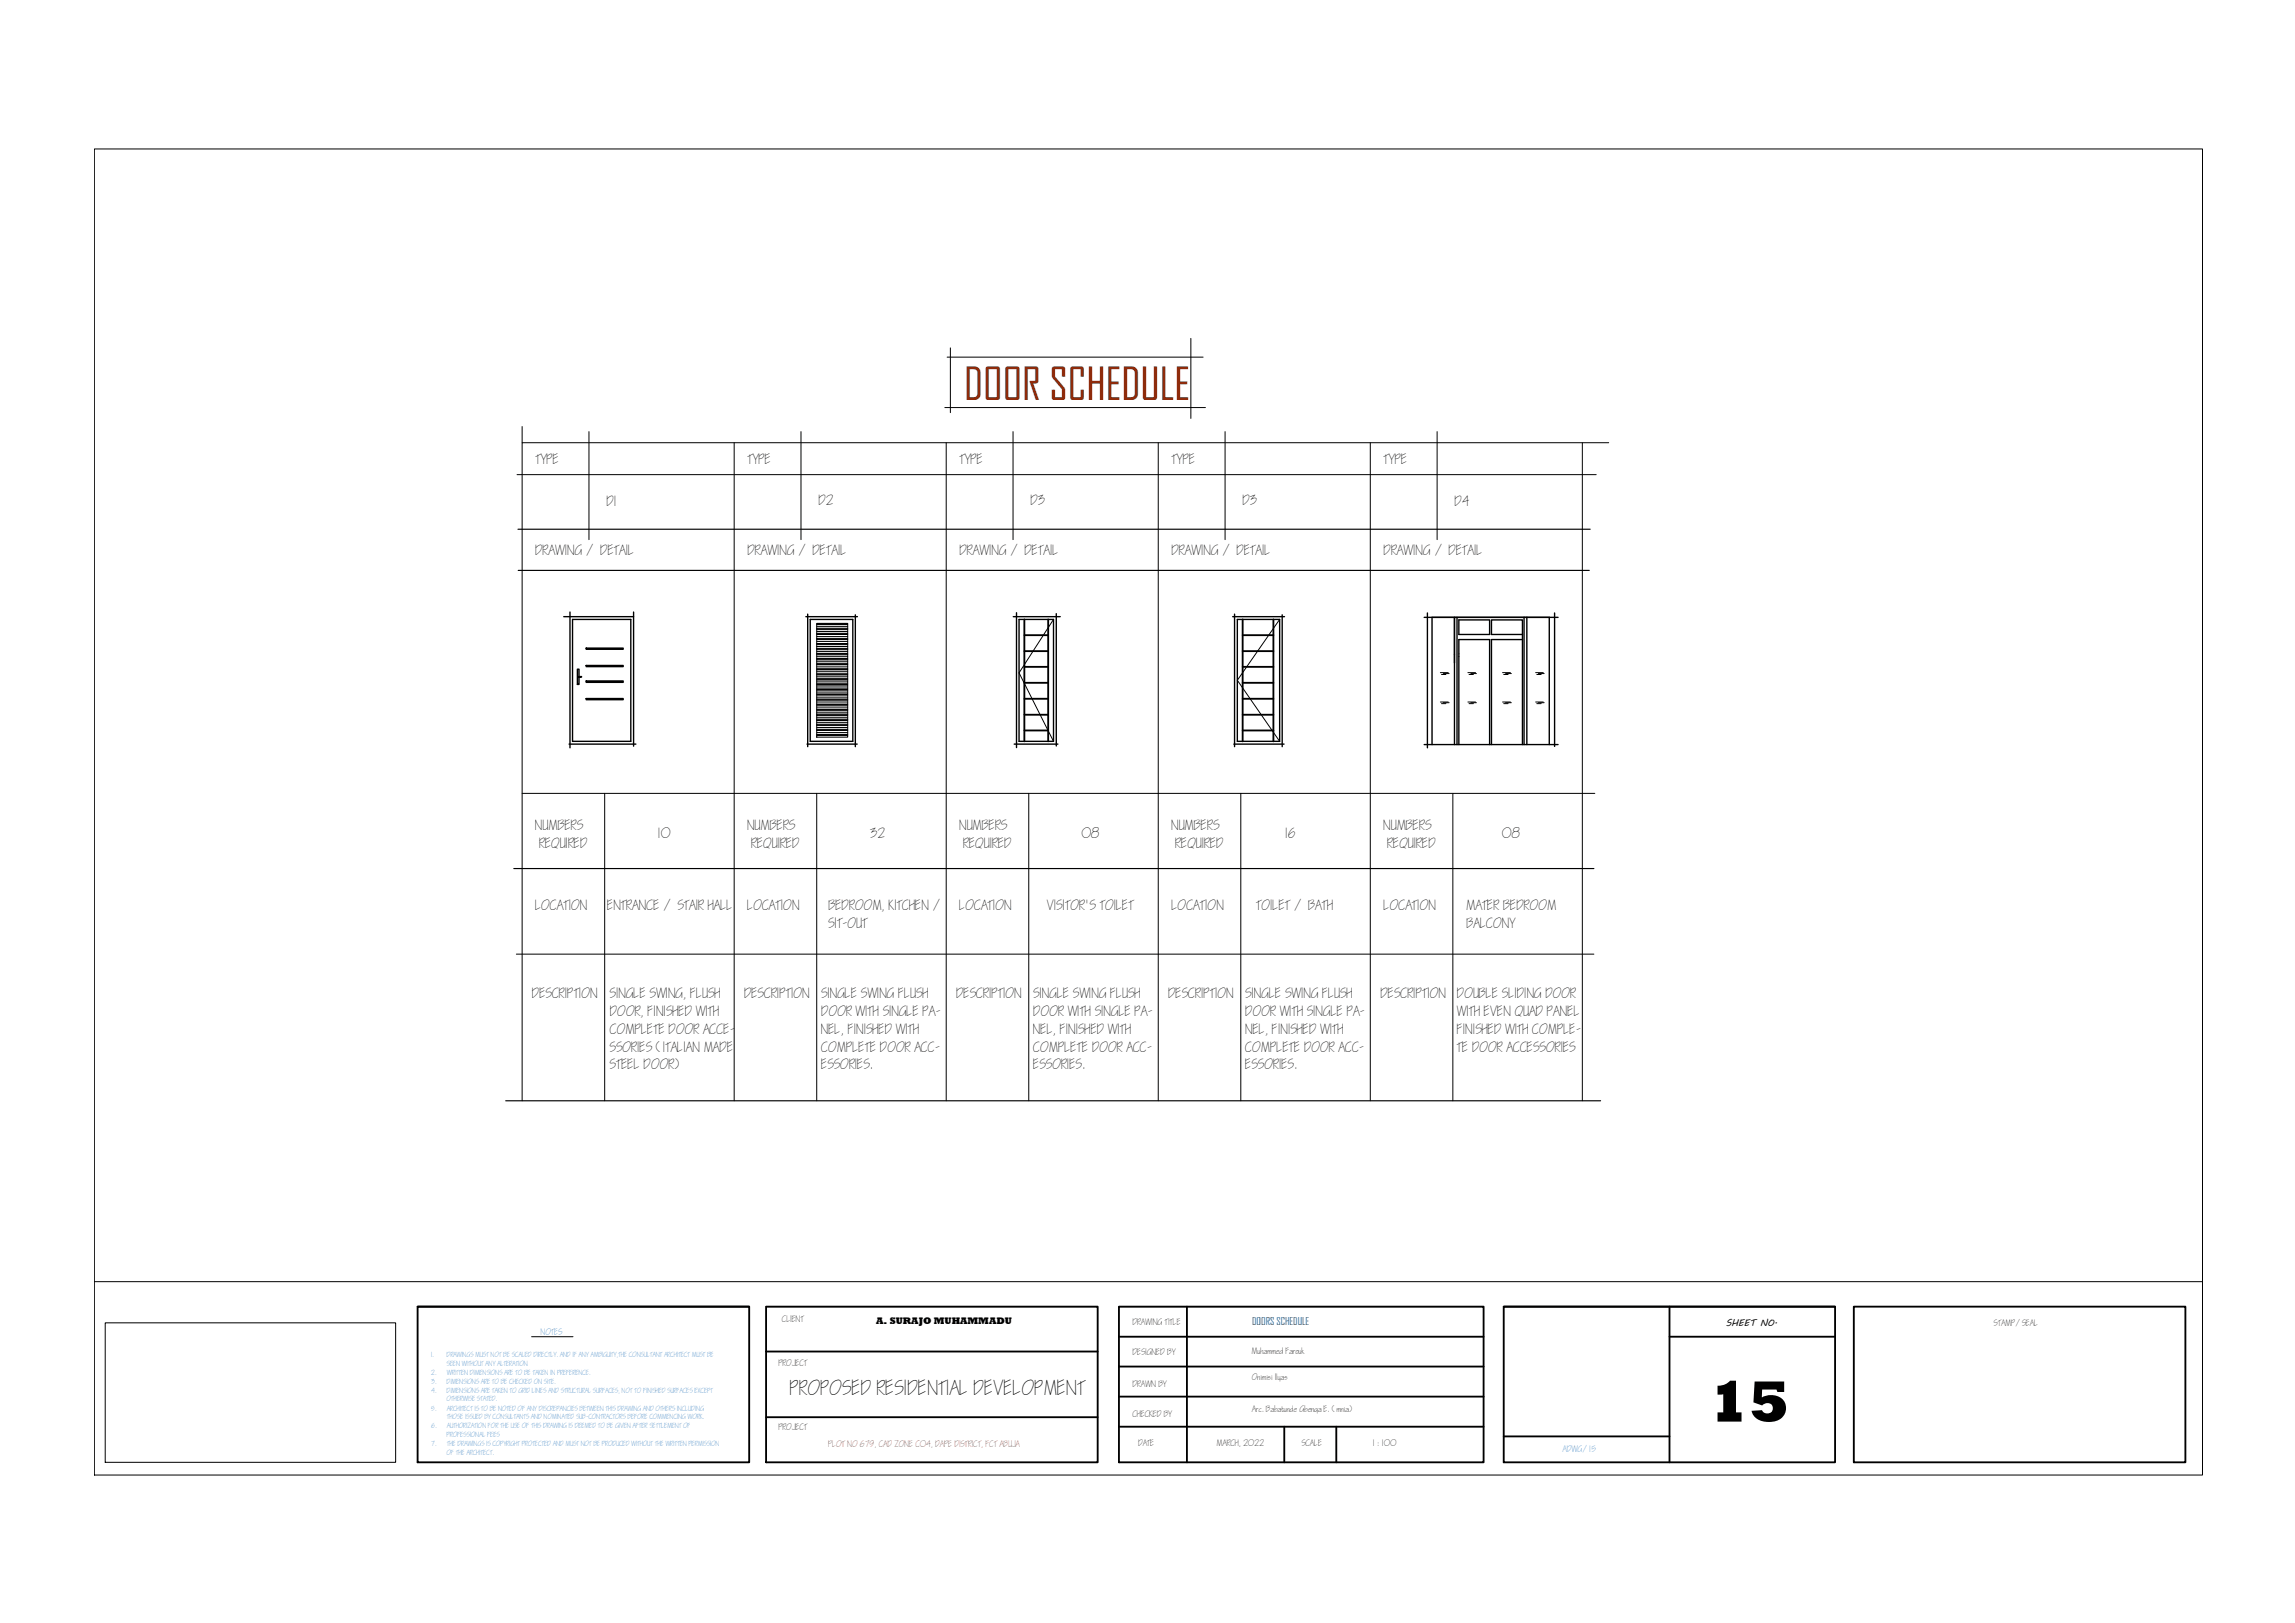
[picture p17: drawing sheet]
<svg xmlns="http://www.w3.org/2000/svg" width="420mm" height="297mm" viewBox="0 0 420 297" stroke-linecap="round" stroke-linejoin="round" font-family="sans-serif">
<defs><g id="words">
<text font-size="10.8" x="312.8" y="260.2">15</text>
<text font-size="8" fill="#952500" x="176.5" y="73.2">DOOR SCHEDULE</text>
<text font-size="3.5" x="144.7" y="255.4">PROPOSED RESIDENTIAL DEVELOPMENT</text>
<g font-size="2.4">
<text x="98.1" y="85">TYPE</text>
<text x="136.9" y="85">TYPE</text>
<text x="175.7" y="85">TYPE</text>
<text x="214.5" y="85">TYPE</text>
<text x="253.4" y="85">TYPE</text>
<text x="111.1" y="92.5">D1</text>
<text x="149.9" y="92.5">D2</text>
<text x="188.7" y="92.5">D3</text>
<text x="227.5" y="92.5">D3</text>
<text x="266.4" y="92.5">D4</text>
<text x="98" y="101.6">DRAWING / DETAIL</text>
<text x="136.9" y="101.6">DRAWING / DETAIL</text>
<text x="175.7" y="101.6">DRAWING / DETAIL</text>
<text x="214.5" y="101.6">DRAWING / DETAIL</text>
<text x="253.4" y="101.6">DRAWING / DETAIL</text>
<text x="98" y="151.8">NUMBERS</text>
<text x="98.8" y="155.1">REQUIRED</text>
<text x="120.5" y="153.3">10</text>
<text x="136.8" y="151.8">NUMBERS</text>
<text x="137.6" y="155.1">REQUIRED</text>
<text x="159.4" y="153.3">32</text>
<text x="175.6" y="151.8">NUMBERS</text>
<text x="176.4" y="155.1">REQUIRED</text>
<text x="198" y="153.4">08</text>
<text x="214.5" y="151.8">NUMBERS</text>
<text x="215.2" y="155.1">REQUIRED</text>
<text x="235.3" y="153.3">16</text>
<text x="253.3" y="151.8">NUMBERS</text>
<text x="254" y="155.1">REQUIRED</text>
<text x="275" y="153.4">08</text>
<text x="98" y="166.5">LOCATION</text>
<text x="111.2" y="166.6">ENTRANCE / STAIR HALL</text>
<text x="136.9" y="166.5">LOCATION</text>
<text x="151.7" y="166.6">BEDROOM, KITCHEN /</text>
<text x="175.7" y="166.5">LOCATION</text>
<text x="191.7" y="166.5">VISITOR'S TOILET</text>
<text x="214.5" y="166.5">LOCATION</text>
<text x="230" y="166.6">TOILET / BATH</text>
<text x="253.4" y="166.5">LOCATION</text>
<text x="268.5" y="166.5">MATER BEDROOM</text>
<text x="151.7" y="169.8">SIT-OUT</text>
<text x="268.5" y="169.8">BALCONY</text>
<text x="97.5" y="182.7">DESCRIPTION</text>
<text x="111.7" y="182.7">SINGLE SWING, FLUSH</text>
<text x="111.7" y="186">DOOR, FINISHED WITH</text>
<text x="136.3" y="182.7">DESCRIPTION</text>
<text x="150.4" y="182.7">SINGLE SWING FLUSH</text>
<text x="150.4" y="186">DOOR WITH SINGLE PA-</text>
<text x="175.1" y="182.7">DESCRIPTION</text>
<text x="189.2" y="182.7">SINGLE SWING FLUSH</text>
<text x="189.2" y="186">DOOR WITH SINGLE PA-</text>
<text x="213.9" y="182.7">DESCRIPTION</text>
<text x="228" y="182.7">SINGLE SWING FLUSH</text>
<text x="228" y="186">DOOR WITH SINGLE PA-</text>
<text x="252.8" y="182.7">DESCRIPTION</text>
<text x="266.8" y="182.7">DOUBLE SLIDING DOOR</text>
<text x="266.8" y="186">WITH EVEN QUAD PANEL</text>
<text x="111.7" y="189.2">COMPLETE DOOR ACCE-</text>
<text x="150.3" y="189.2">NEL, FINISHED WITH</text>
<text x="189.1" y="189.2">NEL, FINISHED WITH</text>
<text x="228" y="189.2">NEL, FINISHED WITH</text>
<text x="266.8" y="189.2">FINISHED WITH COMPLE-</text>
<text x="111.7" y="192.5">SSORIES (ITALIAN MADE</text>
<text x="111.7" y="195.7">STEEL DOOR)</text>
<text x="150.4" y="192.5">COMPLETE DOOR ACC-</text>
<text x="150.4" y="195.7">ESSORIES.</text>
<text x="189.2" y="192.5">COMPLETE DOOR ACC-</text>
<text x="189.2" y="195.7">ESSORIES.</text>
<text x="228" y="192.5">COMPLETE DOOR ACC-</text>
<text x="228" y="195.7">ESSORIES.</text>
<text x="266.8" y="192.5">TE DOOR ACCESSORIES</text>
</g>
<text font-size="1.9" fill="#105689" x="229.2" y="242.5">DOORS SCHEDULE</text>
<text font-size="1.8" x="160.4" y="242.3">A. SURAJO MUHAMMADU</text>
<text font-size="1.7" x="315.9" y="242.7">SHEET NO.</text>
<g font-size="1.5" fill="#2776bb">
<text x="99" y="244.3">NOTES</text>
<text x="286.1" y="265.8">ADWG/15</text>
</g>
<g font-size="1.5">
<text x="143.2" y="242">CLIENT</text>
<text x="207.4" y="242.5">DRAWING TITLE</text>
<text x="365" y="242.6">STAMP/SEAL</text>
<text x="142.6" y="250">PROJECT</text>
<text x="207.4" y="248">DESIGNED BY</text>
<text x="229.2" y="247.9">Muhammed Farouk</text>
<text x="207.4" y="253.9">DRAWN BY</text>
<text x="229.2" y="252.6">Onimisi Ilyas</text>
<text x="142.6" y="261.7">PROJECT</text>
<text x="207.4" y="259.3">CHECKED BY</text>
<text x="229.2" y="258.5">Arc. Babatunde Gbenga E. (mnia)</text>
<text x="208.4" y="264.7">DATE</text>
<text x="222.8" y="264.7">MARCH, 2022</text>
<text x="238.3" y="264.7">SCALE</text>
<text x="251.4" y="264.7">1 : 100</text>
</g>
<text font-size="1.5" fill="#991b1e" x="151.7" y="264.8">PLOT NO 679, CAD ZONE C04, DAPE DISTRICT, FCT ABUJA</text>
<g font-size="1.2" fill="#2776bb">
<text x="78.9" y="248.4">1.</text>
<text x="79" y="251.6">2.</text>
<text x="81.8" y="248.4">DRAWINGS MUST NOT BE SCALED DIRECTLY. AND IF ANY AMBIGUITY,THE CONSULTANT ARCHITECT MUST BE</text>
<text x="81.8" y="250">SEEN WITHOUT ANY ALTERATION</text>
<text x="81.9" y="251.6">WRITTEN DIMENSIONS ARE TO BE TAKEN IN PREFERENCE.</text>
<text x="79" y="253.2">3.</text>
<text x="79" y="254.9">4.</text>
<text x="81.8" y="253.2">DIMENSIONS ARE TO BE CHECKED ON SITE.</text>
<text x="81.8" y="254.9">DIMENSIONS ARE TAKEN TO GRID LINES AND STRUCTURAL SURFACES, NOT TO FINISHED SURFACES EXCEPT</text>
<text x="81.8" y="256.5">OTHERWISE STATED.</text>
<text x="78.9" y="258.1">5.</text>
<text x="79" y="261.4">6.</text>
<text x="81.8" y="263">PROFESSIONAL FEES</text>
<text x="81.9" y="258.1">ARCHITECT IS TO BE NOTED OF ANY DISCREPANCIES BETWEEN THIS DRAWING AND OTHERS INCLUDING</text>
<text x="81.9" y="259.8">THOSE ISSUED BY CONSULTANTS AND NOMINATED SUB-CONTRACTORS BEFORE COMMENCING WORK.</text>
<text x="81.9" y="261.4">AUTHORIZATION FOR THE USE OF THIS DRAWING IS DEEMED TO BE GIVEN AFTER SETTLEMENT OF</text>
<text x="79" y="264.6">7.</text>
<text x="81.8" y="266.3">OF THE ARCHITECT.</text>
<text x="81.9" y="264.6">THE DRAWINGS IS COPYRIGHT PROTECTED AND MUST NOT BE PRODUCED WITHOUT THE WRITTEN PERMISSION</text>
</g>
</g></defs>
<!-- layer: wall -->
<g fill="none" stroke="#000" stroke-width=".18">
<path d="M17.3 27.3h385.9v242.7h-385.9zM95.6 78.1v2.9M107.8 79v19.8M146.6 79v19.8M173 74.6h47.7M173.4 65.4h46.9M174 63.7v11.8M185.5 79v19.8M218 61.9v14.7M224.3 79v19.8M263.1 79v19.8M94.7 86.9h197.5"/>
<path d="M134.4 81v120.5M173.2 81v120.5M212 81v120.5M250.9 81v120.5M289.7 81v120.5M294.5 81h-198.9v120.5M149.5 114.1h5.7v20.8h-5.7zM149.5 114.3h5.7M149.5 115.2h5.7M149.5 116.1h5.7M149.5 117.1h5.7M149.5 118h5.7"/>
<path d="M149.5 118.9h5.7M149.5 119.8h5.7M149.5 114.2h5.7M149.5 115.1h5.7M149.5 116h5.7M149.5 117h5.7M149.5 117.9h5.7M149.5 118.8h5.7M149.5 119.7h5.7M149.5 115h5.7M149.5 115.9h5.7M149.5 116.8h5.7"/>
<path d="M149.5 117.8h5.7M149.5 118.7h5.7M149.5 119.6h5.7M149.5 114.6h5.7M149.5 115.6h5.7M149.5 116.5h5.7M149.5 117.4h5.7M149.5 118.3h5.7M149.5 119.3h5.7M192.9 113.4l-6.3 9.7 6.3 12.6M234.3 113.4l-7.8 11.1 7.8 11.2M149.5 120.8h5.7"/>
<path d="M149.5 121.7h5.7M149.5 122.6h5.7M149.5 123.5h5.7M149.5 124.5h5.7M149.5 125.4h5.7M149.5 126.3h5.7M149.5 127.2h5.7M149.5 128.1h5.7M149.5 129.1h5.7M149.5 130h5.7M149.5 130.9h5.7M149.5 131.9h5.7"/>
<path d="M149.5 132.8h5.7M149.5 133.7h5.7M149.5 134.6h5.7M149.5 120.7h5.7M149.5 121.6h5.7M149.5 122.5h5.7M149.5 123.4h5.7M149.5 124.3h5.7M149.5 125.3h5.7M149.5 126.2h5.7M149.5 127.1h5.7M149.5 128.9h5.7"/>
<path d="M149.5 129.9h5.7M149.5 130.8h5.7M149.5 131.7h5.7M149.5 132.7h5.7M149.5 133.6h5.7M149.5 134.5h5.7M149.5 120.5h5.7M149.5 121.5h5.7M149.5 122.4h5.7M149.5 123.3h5.7M149.5 124.2h5.7M149.5 125.1h5.7"/>
<path d="M149.5 126.1h5.7M149.5 127h5.7M149.5 127.9h5.7M149.5 129.8h5.7M149.5 130.7h5.7M149.5 131.6h5.7M149.5 132.5h5.7M149.5 133.5h5.7M149.5 134.4h5.7M149.5 120.2h5.7M149.5 121.1h5.7M149.5 122h5.7"/>
<path d="M149.5 122.9h5.7M149.5 123.9h5.7M149.5 124.8h5.7M149.5 125.7h5.7M149.5 126.7h5.7M149.5 127.6h5.7M149.5 128.5h5.7M149.5 129.4h5.7M149.5 130.3h5.7M149.5 131.3h5.7M149.5 132.2h5.7M149.5 133.1h5.7"/>
<path d="M149.5 134.1h5.7M263.7 128.5h1.4M263.7 123.1h1.4M263.9 123.4h.8M263.9 128.8h.8M264.2 123.3h1.1M264.2 128.6h1.1M268.7 128.5h1.4M268.7 123.1h1.4M268.9 123.4h.8M268.9 128.8h.8M269.3 123.3h1"/>
<path d="M269.3 128.6h1M275.1 128.5h1.4M275.1 123.1h1.4M275.3 123.4h.8M275.3 128.8h.8M275.6 123.3h1.1M275.6 128.6h1.1M281.1 128.5h1.4M281.1 123.1h1.4M281.3 123.4h.9M281.3 128.8h.9M281.6 123.3h1.1"/>
<path d="M281.6 128.6h1.1M95.6 145.2h196.4M110.7 145.2v56.3M149.5 145.2v56.3M188.3 145.2v56.3M227.2 145.2v56.3M266 145.2v56.3M94.5 174.6h197.3M17.3 234.6h385.9M140.3 239.1h60.7M204.9 239.1h66.7M19.3 242.1h53.1v25.5h-53.1z"/>
<path d="M97.3 244.6h7.6"/>
</g>
<g fill="none" stroke="#000" stroke-width=".34">
<path d="M187.5 113.4v22.3M187.5 116.2h4.4M187.5 119.2h4.4M191.9 113.4v22.3M227.5 116.2h5.6M227.5 119.2h5.6M227.5 113.4v22.3M233.1 113.4v22.3M187.5 122h4.4M187.5 125h4.4M187.5 127.9h4.4M187.5 130.8h4.4"/>
<path d="M187.5 133.7h4.4M227.5 122h5.6M227.5 125h5.6M227.5 127.9h5.6M227.5 130.8h5.6M227.5 133.7h5.6M76.5 239.1h60.7v28.5h-60.7zM76.5 239.1h60.7M140.3 239.1h60.7v28.5h-60.7zM204.9 239.1h66.7v28.5h-66.7zM217.3 239.1v28.5M275.3 239.1h60.7v28.5h-60.7z"/>
<path d="M275.3 239.1h60.7M305.6 239.1v28.5M339.4 239.1h60.7v28.5h-60.7zM140.3 259.4h60.7M140.3 247.4h60.7M204.9 244.6h66.7M204.9 250.1h66.7M204.9 255.6h66.7M305.6 244.6h30.4M204.9 261.1h66.7M235.1 261.1v6.5M244.6 261.1v6.5"/>
<path d="M275.3 262.9h30.3"/>
</g>
<path d="M94.8 96.9h196.3M94.9 104.4h196.1M94.1 159h197.7M92.6 201.5h200.4" fill="none" stroke="#000" stroke-width=".21"/>
<g fill="none" stroke="#000" stroke-width=".25">
<path d="M103.2 112.9h12.8M104.4 112v24.9M104.8 113.4h10.7v22.3h-10.7zM107.3 118.6h6.8v.2h-6.8zM116 112v24.6M147.5 112.9h9.5M147.9 112.4v24.3M148.3 113.4h7.8v22.3h-7.8zM156.6 112.5v24.2M185.5 112.9h8.6M186.1 112.1v24.7M186.6 113.4h6.3v22.3h-6.3z"/>
<path d="M193.4 112.3v24.2M225.7 112.9h9.5M226 112.4v24.3M226.5 113.4h7.8v22.3h-7.8zM234.7 112.5v24.2M260.7 113h24.5M261.3 112.2v24.7M266.7 113v23.3M267.1 113.5h5.6v2.6h-5.6zM267.1 119.6v-2.5h5.6v19.2M267.1 119.7v.4M273.1 113.5h5.6v2.6h-5.6z"/>
<path d="M278.7 116.1v20.2M278.7 117.1h-5.6v19.2M279.5 113v23.3M283.6 113v23.3M284.6 112.2v24.4M104.2 136.2h12.2M105.7 122.5h.3v2.8h-.3zM105.9 123.8l.6 .1zM107.3 121.8h6.8v.2h-6.8zM107.3 124.6h6.8v.3h-6.8zM107.3 127.8h6.8v.3h-6.8zM147.7 136.2h9.2"/>
<path d="M185.7 136.2h8M225.9 136.2h9.2M260.7 136.3h24.5M262.2 136.3v-23.3h16.8v23.3M266.3 121.3v-8.3v23.3M267.1 120.2v16.1"/>
</g>
<use href="#words"/>
</svg>
